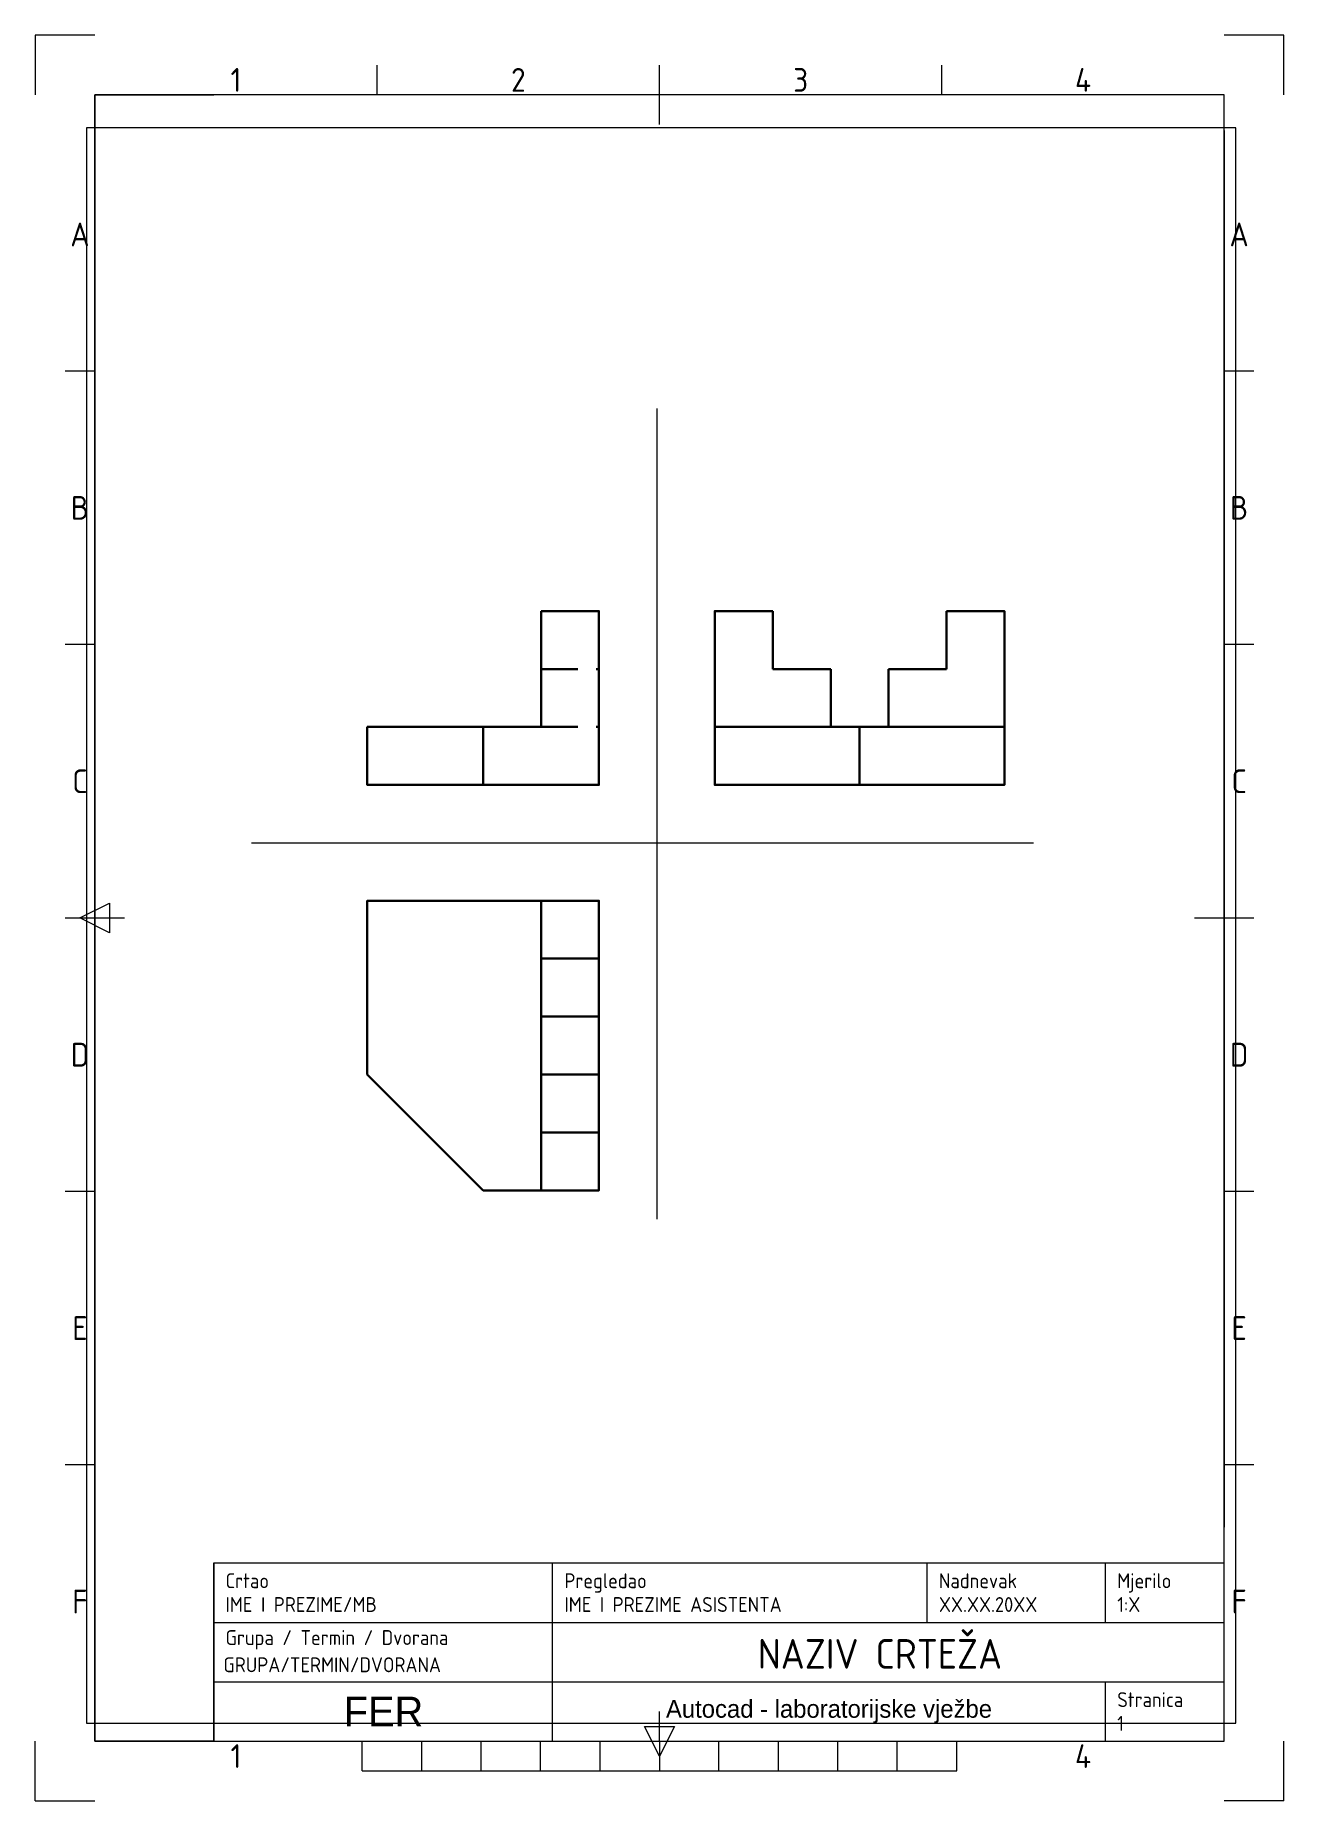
# Paper-space layout 'Layout3' of a CAD drawing. Header units: millimetres. Extents: x -9 to 207, y -13 to 291.
# The model-space entities are those that its viewports show. They can reach past a viewport. Long polylines and large blocks are cut down to what shows.
import ezdxf
from ezdxf.enums import TextEntityAlignment as Align

# ---------------------------------------------------------------- set-up
doc = ezdxf.new("R2010")
doc.units = ezdxf.units.MM
doc.linetypes.add('DASHED2', pattern=[9.525, 6.35, -3.175])
for name, color, linetype, lineweight in [('FRAME 050', 7, 'Continuous', 0), ('FRAME 070', 7, 'Continuous', 0), ('FRAME 200', 8, 'Continuous', 0), ('nevidljivi', 250, 'DASHED2', 30), ('pomocne', 3, 'Continuous', 15), ('TEKST SASTAVNICE', 7, 'Continuous', 0), ('vidljivi', 250, 'Continuous', 30), ('Viewport', 7, 'Continuous', 0)]:
    doc.layers.add(name, color=color, linetype=linetype, lineweight=lineweight)
doc.styles.add('ISO Proportional', font='')
doc.styles.get('ISO Proportional').set_extended_font_data('isocp.shx')

# ---------------------------------------------------------------- blocks, each defined once
blk = doc.blocks.new('ISO_A4_FER_AutoCAD[1].dwg')
at = {"layer": 'FRAME 050'}
for p, q in [((57.5, 287), (57.5, 292)), ((105, 282), (105, 292)), ((152.5, 287), (152.5, 292)), ((10, 240.5), (5, 240.5)), ((205, 240.5), (200, 240.5)), ((10, 194.5), (5, 194.5)), ((205, 194.5), (200, 194.5)), ((7.5, 148.5), (12.5, 151)), ((12.5, 151), (12.5, 146)), ((5, 148.5), (15, 148.5)), ((12.5, 146), (7.5, 148.5)), ((195, 148.5), (205, 148.5)), ((10, 102.5), (5, 102.5)), ((205, 102.5), (200, 102.5)), ((10, 56.5), (5, 56.5)), ((205, 56.5), (200, 56.5)), ((105, 10), (105, 15)), ((105, 7.5), (102.5, 12.5)), ((102.5, 12.5), (107.5, 12.5)), ((107.5, 12.5), (105, 7.5)), ((55, 5), (55, 10)), ((65, 5), (65, 10)), ((75, 5), (75, 10)), ((85, 5), (85, 10)), ((95, 5), (95, 10)), ((105, 10), (105, 5)), ((115, 5), (115, 10)), ((125, 5), (125, 10)), ((135, 5), (135, 10)), ((145, 5), (145, 10)), ((155, 5), (155, 10)), ((55, 5), (155, 5))]:
    blk.add_line(p, q, dxfattribs=at)
at = {"layer": 'FRAME 070'}
for p, q in [((10, 287), (10, 10)), ((200, 287), (10, 287)), ((200, 10), (200, 287)), ((30, 40), (200, 40)), ((30, 10), (30, 40)), ((87, 30), (87, 40)), ((150, 30), (150, 40)), ((180, 30), (180, 40)), ((30, 30), (200, 30)), ((87.01, 10.02), (87.02, 30)), ((30.13, 19.97), (200, 20)), ((180, 10), (180, 20)), ((10, 10), (200, 10))]:
    blk.add_line(p, q, dxfattribs=at)
at = {"layer": 'FRAME 200'}
for p, q in [((0, 297), (0, 287)), ((10, 297), (0, 297)), ((210, 297), (200, 297)), ((210, 287), (210, 297)), ((0, 0), (0, 10)), ((210, 0), (210, 10)), ((0, 0), (10, 0)), ((210, 0), (200, 0))]:
    blk.add_line(p, q, dxfattribs=at)
at = {"layer": 'Viewport'}
for p, q in [((10, 287), (30, 287)), ((10, 10), (10, 287)), ((200, 281), (200, 46)), ((30, 40), (30, 10)), ((30, 10), (10, 10))]:
    blk.add_line(p, q, dxfattribs=at)
at = {"layer": 'FRAME 050', "style": 'ISO Proportional'}
for s, p in [('1', (33.75, 289.5)), ('2', (81.25, 289.5)), ('3', (128.75, 289.5)), ('4', (176.25, 289.5)), ('A', (7.5, 263.5)), ('A', (202.5, 263.5)), ('B', (7.5, 217.5)), ('B', (202.5, 217.5)), ('C', (7.5, 171.5)), ('C', (202.5, 171.5)), ('D', (7.5, 125.5)), ('D', (202.5, 125.5)), ('E', (7.5, 79.5)), ('E', (202.5, 79.5)), ('F', (7.5, 33.5)), ('F', (202.5, 33.5)), ('1', (33.75, 7.5)), ('4', (176.25, 7.5))]:
    blk.add_text(s, height=4, dxfattribs=at).set_placement(p, align=Align.MIDDLE_CENTER)
at = {"layer": 'FRAME 070', "linetype": 'Continuous', "lineweight": 0, "attachment_point": 5}
for s, insert, char_height, width in [('FER', (58.57, 14.99), 5, 56.8833), ('Autocad - laboratorijske vježbe', (133.51, 15), 3, 92.9897)]:
    blk.add_mtext(s, dxfattribs=dict(at, insert=insert, char_height=char_height, width=width))
at = {"layer": 'TEKST SASTAVNICE', "linetype": 'Continuous', "lineweight": 0, "char_height": 2.5, "attachment_point": 1, "style": 'ISO Proportional'}
for s, insert, width in [('Crtao', (32, 38.25), 9.5238), ('Pregledao', (89, 38.25), 17.619), ('Nadnevak', (152, 38.25), 17.0238), ('Mjerilo', (182, 38.25), 11.1905), ('Stranica', (182, 18.25), 14.6429)]:
    blk.add_mtext(s, dxfattribs=dict(at, insert=insert, width=width))
at = {"layer": 'TEKST SASTAVNICE', "linetype": 'Continuous', "lineweight": 0, "insert": (32, 28.69), "char_height": 2.5, "width": 52.2994, "attachment_point": 1}
blk.add_mtext('{\\Fisocp|c238;Grupa / Termin / Dvorana}', dxfattribs=at)
at = {"layer": 'TEKST SASTAVNICE', "style": 'ISO Proportional'}
for tag, p in [('IME_I_PREZIME/MB', (32, 33)), ('IME_I_PREZIME_ASISTENTA', (89, 33)), ('NADNEVAK', (152, 33)), ('MJERILO', (182, 33)), ('GRUPA/TERMIN/DVORANA', (31.64, 22.86)), ('STR_BR', (182, 13))]:
    blk.add_attdef(tag, text='', height=2.5, dxfattribs=at).set_placement(p, align=Align.MIDDLE_LEFT)
blk.add_attdef('NAZIV_CRTEZA', text='', height=5, dxfattribs=at).set_placement((142.08, 24.7), align=Align.MIDDLE_CENTER)

msp = doc.modelspace()

# ---------------------------------------------------------------- linework, layer by layer
at = {"layer": 'nevidljivi'}
for p, q in [((245, 180), (255, 180)), ((245, 170), (255, 170))]:
    msp.add_line(p, q, dxfattribs=at)
at = {"layer": 'pomocne'}
for p, q in [((265, 225), (265, 85)), ((195, 150), (330, 150))]:
    msp.add_line(p, q, dxfattribs=at)
at = {"layer": 'vidljivi'}
for p, q in [((245, 190), (245, 170)), ((285, 190), (285, 180)), ((315, 190), (315, 180)), ((285, 180), (295, 180)), ((295, 180), (295, 170)), ((315, 180), (305, 180)), ((305, 180), (305, 170)), ((245, 170), (215, 170)), ((235, 170), (235, 160)), ((275, 170), (325, 170)), ((300, 170), (300, 160)), ((245, 140), (245, 90)), ((245, 130), (255, 130)), ((245, 120), (255, 120)), ((235, 90), (215, 110)), ((245, 110), (255, 110)), ((245, 100), (255, 100))]:
    msp.add_line(p, q, dxfattribs=at)
for points in [[(245, 190), (255, 190), (255, 160), (215, 160), (215, 170)], [(315, 190), (325, 190), (325, 160), (275, 160), (275, 190), (285, 190)], [(235, 90), (255, 90), (255, 140), (215, 140), (215, 110)]]:
    msp.add_lwpolyline(points, dxfattribs=at)

psp = doc.layouts.new('Layout3')

# ---------------------------------------------------------------- block references
at = {"layer": 'vidljivi', "xscale": 1.02612825, "yscale": 1.02612825, "zscale": 1.02612825}
psp.add_blockref('ISO_A4_FER_AutoCAD[1].dwg', (-8.82, -13.38), dxfattribs=at).add_auto_attribs({'IME_I_PREZIME/MB': 'IME I PREZIME/MB', 'IME_I_PREZIME_ASISTENTA': 'IME I PREZIME ASISTENTA', 'NADNEVAK': 'XX.XX.20XX', 'NAZIV_CRTEZA': 'NAZIV CRTEŽA', 'MJERILO': '1:X', 'STR_BR': '1', 'GRUPA/TERMIN/DVORANA': 'GRUPA/TERMIN/DVORANA'})

# ---------------------------------------------------------------- viewports
at = {"layer": 'vidljivi'}
psp.add_viewport(center=(99.21, 137.71), size=(198.41, 275.412), view_center_point=(265.74, 135.73), view_height=275.412, dxfattribs=at)

doc.saveas('drawing.dxf')
